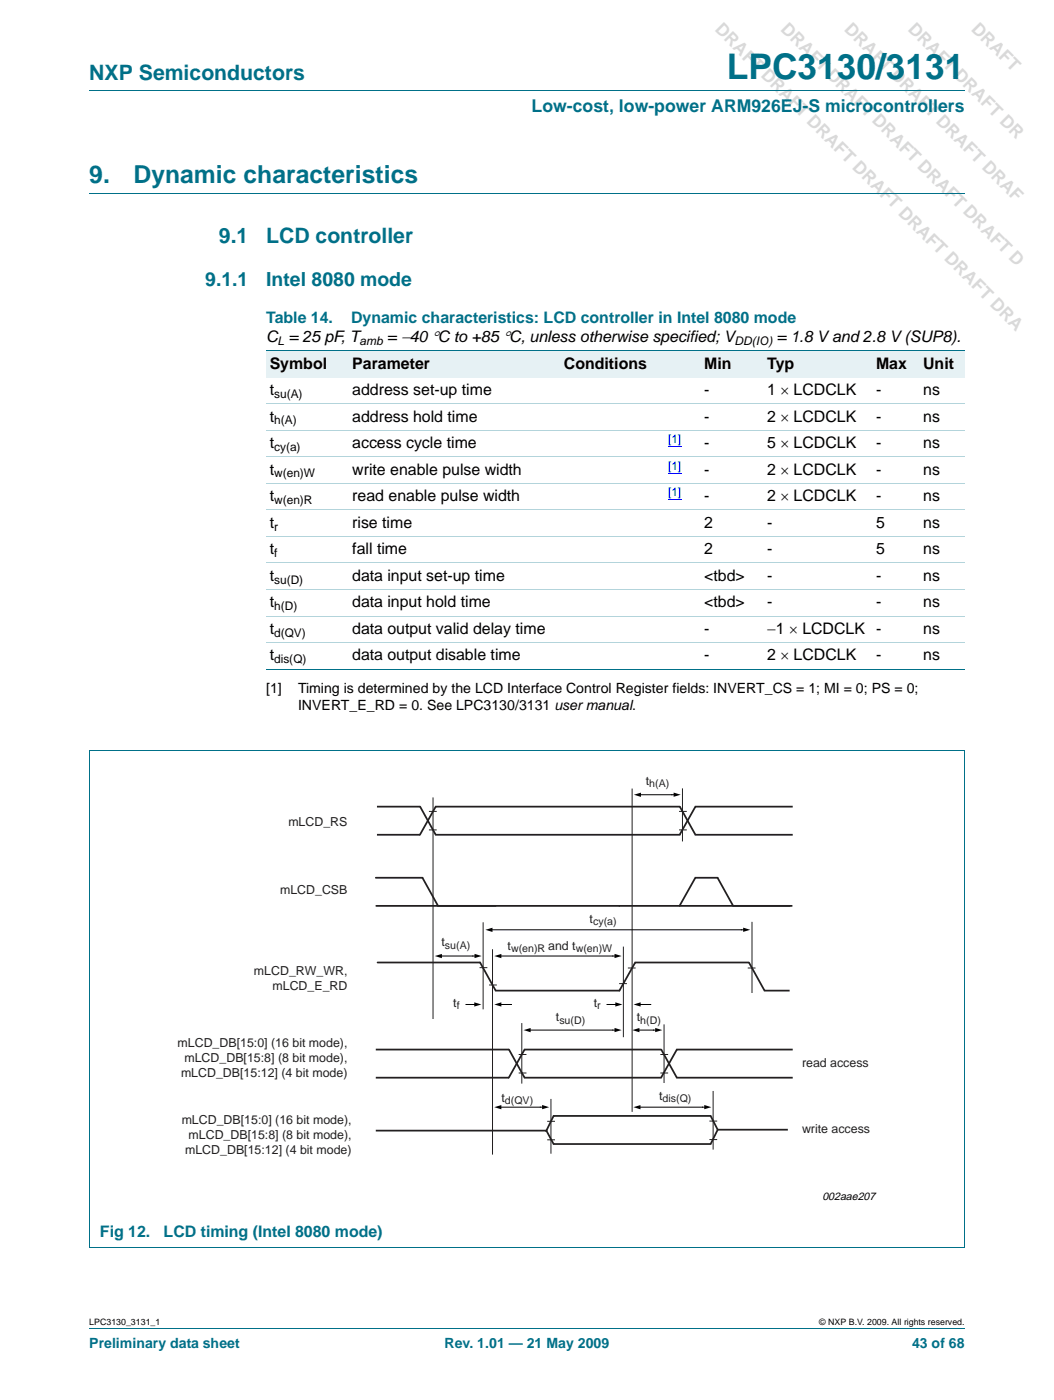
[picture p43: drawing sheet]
<svg xmlns="http://www.w3.org/2000/svg" width="210mm" height="279mm" viewBox="0 0 210 279" stroke-linecap="round" stroke-linejoin="round" font-family="sans-serif">
<defs><g id="words">
<text font-size="7" fill="#007088" x="145" y="15.8">LPC3130/3131</text>
<g font-size="4.9" fill="#007088">
<text x="17.8" y="36.6">9.</text>
<text x="26.6" y="36.6">Dynamic characteristics</text>
</g>
<g font-size="4.2" fill="#007088">
<text x="17.8" y="16">NXP Semiconductors</text>
<text x="43.7" y="48.5">9.1</text>
<text x="53.1" y="48.5">LCD controller</text>
</g>
<g font-size="3.9" fill="#007088">
<text x="41" y="57.1">9.1.1</text>
<text x="53.1" y="57.1">Intel 8080 mode</text>
</g>
<g font-size="3.5" fill="#d9d9d9">
<text x="142.5" y="6.1" transform="rotate(45 142.5 6.1)">DRAFT DRAFT DRAFT DRAFT DRAFT DRAFT DRA</text>
<text x="155.6" y="6.1" transform="rotate(45 155.6 6.1)">DRAFT DRAFT DRAFT DRAFT DRAFT D</text>
<text x="168.3" y="6.1" transform="rotate(45 168.3 6.1)">DRAFT DRAFT DRAFT DRAF</text>
<text x="180.9" y="6.1" transform="rotate(45 180.9 6.1)">DRAFT DRAFT DR</text>
</g>
<text font-size="3.5" fill="#007088" x="106" y="22.3">Low-cost, low-power ARM926EJ-S microcontrollers</text>
<g font-size="3.2" fill="#007088">
<text x="53.1" y="64.4">Table 14.</text>
<text x="70" y="64.4">Dynamic characteristics: LCD controller in Intel 8080 mode</text>
<text x="19.9" y="246.8">Fig 12.</text>
<text x="32.6" y="246.8">LCD timing (Intel 8080 mode)</text>
</g>
<g font-size="3.2">
<text x="53.1" y="68.3">C = 25 pF, T</text>
<text x="77.2" y="68.3">= −40 °C to +85 °C, unless otherwise specified; V</text>
<text x="155" y="68.3">= 1.8 V and 2.8 V (SUP8).</text>
<text x="53.8" y="73.6">Symbol</text>
<text x="70.3" y="73.6">Parameter</text>
<text x="112.5" y="73.6">Conditions</text>
<text x="140.5" y="73.6">Min</text>
<text x="153" y="73.6">Typ</text>
<text x="174.8" y="73.6">Max</text>
<text x="184.2" y="73.6">Unit</text>
<text x="53.8" y="78.8">t</text>
<text x="70.3" y="78.8">address set-up time</text>
<text x="140.5" y="78.8">-</text>
<text x="153.1" y="78.8">1 × LCDCLK</text>
<text x="174.8" y="78.8">-</text>
<text x="184.2" y="78.8">ns</text>
<text x="53.8" y="84.1">t</text>
<text x="53.8" y="89.4">t</text>
<text x="70.3" y="84.1">address hold time</text>
<text x="70.3" y="89.4">access cycle time</text>
<text x="140.5" y="89.4">-</text>
<text x="140.5" y="84.1">-</text>
<text x="153.1" y="89.4">5 × LCDCLK</text>
<text x="153.1" y="84.1">2 × LCDCLK</text>
<text x="174.8" y="84.1">-</text>
<text x="174.8" y="89.4">-</text>
<text x="184.2" y="84.1">ns</text>
<text x="184.2" y="89.4">ns</text>
<text x="53.8" y="94.7">t</text>
<text x="70.3" y="94.7">write enable pulse width</text>
<text x="140.5" y="94.7">-</text>
<text x="153.1" y="94.7">2 × LCDCLK</text>
<text x="174.8" y="94.7">-</text>
<text x="184.2" y="94.7">ns</text>
<text x="53.8" y="100">t</text>
<text x="70.3" y="100">read enable pulse width</text>
<text x="140.5" y="100">-</text>
<text x="153.1" y="100">2 × LCDCLK</text>
<text x="174.8" y="100">-</text>
<text x="184.2" y="100">ns</text>
<text x="53.8" y="105.3">t</text>
<text x="70.3" y="105.3">rise time</text>
<text x="140.5" y="105.3">2</text>
<text x="153.1" y="105.3">-</text>
<text x="174.8" y="105.3">5</text>
<text x="184.2" y="105.3">ns</text>
<text x="53.8" y="110.6">t</text>
<text x="70.3" y="110.6">fall time</text>
<text x="140.5" y="110.6">2</text>
<text x="153.1" y="110.6">-</text>
<text x="174.8" y="110.6">5</text>
<text x="184.2" y="110.6">ns</text>
<text x="53.8" y="115.9">t</text>
<text x="70.3" y="115.9">data input set-up time</text>
<text x="140.5" y="115.9">&lt;tbd&gt;</text>
<text x="153.1" y="115.9">-</text>
<text x="174.8" y="115.9">-</text>
<text x="184.2" y="115.9">ns</text>
<text x="53.8" y="121.2">t</text>
<text x="70.3" y="121.2">data input hold time</text>
<text x="140.5" y="121.2">&lt;tbd&gt;</text>
<text x="153.1" y="121.2">-</text>
<text x="174.8" y="121.2">-</text>
<text x="184.2" y="121.2">ns</text>
<text x="53.8" y="131.8">t</text>
<text x="53.8" y="126.5">t</text>
<text x="70.3" y="126.5">data output valid delay time</text>
<text x="70.3" y="131.8">data output disable time</text>
<text x="140.5" y="126.5">-</text>
<text x="140.5" y="131.8">-</text>
<text x="153.1" y="126.5">−1 × LCDCLK -</text>
<text x="153.1" y="131.8">2 × LCDCLK</text>
<text x="174.8" y="131.8">-</text>
<text x="184.2" y="126.5">ns</text>
<text x="184.2" y="131.8">ns</text>
</g>
<g font-size="2.8">
<text x="53.1" y="138.2">[1]</text>
<text x="59.4" y="138.2">Timing is determined by the LCD Interface Control Register fields: INVERT_CS = 1; MI = 0; PS = 0;</text>
<text x="59.5" y="141.8">INVERT_E_RD = 0. See LPC3130/3131 user manual.</text>
</g>
<g font-size="2.8" fill="#007088">
<text x="17.8" y="269.1">Preliminary data sheet</text>
<text x="88.7" y="269.1">Rev. 1.01 — 21 May 2009</text>
<text x="181.9" y="269.1">43 of 68</text>
</g>
<g font-size="2.5" fill="#231f20">
<text x="128.8" y="156.6">t</text>
<text x="57.5" y="164.9">mLCD_RS</text>
<text x="55.9" y="178.4">mLCD_CSB</text>
<text x="117.6" y="184.1">t</text>
<text x="88.1" y="188.8">t</text>
<text x="101.3" y="189.5">t</text>
<text x="109.4" y="189.5">and t</text>
<text x="50.7" y="194.5">mLCD_RW_WR,</text>
<text x="54.4" y="197.5">mLCD_E_RD</text>
<text x="90.4" y="200.9">t</text>
<text x="110.9" y="203.8">t</text>
<text x="118.4" y="200.9">t</text>
<text x="127" y="203.8">t</text>
<text x="35.4" y="209">mLCD_DB[15:0] (16 bit mode),</text>
<text x="36.1" y="215">mLCD_DB[15:12] (4 bit mode)</text>
<text x="36.8" y="212">mLCD_DB[15:8] (8 bit mode),</text>
<text x="160" y="213">read access</text>
<text x="100" y="219.9">t</text>
<text x="131.5" y="219.5">t</text>
<text x="36.2" y="224.3">mLCD_DB[15:0] (16 bit mode),</text>
<text x="37.6" y="227.2">mLCD_DB[15:8] (8 bit mode),</text>
<text x="160" y="226">write access</text>
<text x="36.9" y="230.2">mLCD_DB[15:12] (4 bit mode)</text>
</g>
<g font-size="2.4">
<text x="55.4" y="68.8">L</text>
<text x="71.7" y="68.8">amb</text>
<text x="146.5" y="68.8">DD(IO)</text>
<text x="54.7" y="79.4">su(A)</text>
<text x="54.7" y="84.7">h(A)</text>
<text x="54.7" y="90">cy(a)</text>
<text x="54.7" y="95.3">w(en)W</text>
<text x="54.7" y="100.6">w(en)R</text>
<text x="54.7" y="105.9">r</text>
<text x="54.7" y="111.2">f</text>
<text x="54.7" y="116.5">su(D)</text>
<text x="54.7" y="121.8">h(D)</text>
<text x="54.7" y="127">d(QV)</text>
<text x="54.7" y="132.3">dis(Q)</text>
</g>
<g font-size="2.4" fill="#00f">
<text x="133.3" y="88.5">[1]</text>
<text x="133.3" y="93.8">[1]</text>
<text x="133.3" y="99.1">[1]</text>
</g>
<text font-size="2.2" x="164" y="239.4">002aae207</text>
<g font-size="2.1" fill="#231f20">
<text x="129.5" y="157.1">h(A)</text>
<text x="118.3" y="184.6">cy(a)</text>
<text x="88.8" y="189.3">su(A)</text>
<text x="101.9" y="190">w(en)R</text>
<text x="114.8" y="190">w(en)W</text>
<text x="91.1" y="201.4">f</text>
<text x="119.1" y="201.4">r</text>
<text x="111.6" y="204.3">su(D)</text>
<text x="127.7" y="204.3">h(D)</text>
<text x="100.7" y="220.4">d(QV)</text>
<text x="132.2" y="220">dis(Q)</text>
</g>
<g font-size="1.8">
<text x="17.8" y="264.5">LPC3130_3131_1</text>
<text x="163.4" y="264.5">© NXP B.V. 2009. All rights reserved.</text>
</g>
</g></defs>
<path d="M17.8 18.2h174.6M17.8 38.6h174.6M17.8 265.1h174.6" fill="none" stroke="#007088" stroke-width=".2"/>
<g fill="#e6f1f4">
<path d="M53.1 70h16.5v5.3h-16.5z"/>
<path d="M69.6 70h42.2v5.3h-42.2z"/>
<path d="M111.8 70h20.8v5.3h-20.8z"/>
<path d="M132.6 70h7.2v5.3h-7.2z"/>
<path d="M139.8 70h12.5v5.3h-12.5z"/>
<path d="M152.3 70h21.8v5.3h-21.8z"/>
<path d="M174.1 70h9.3v5.3h-9.3z"/>
<path d="M183.4 70h9v5.3h-9z"/>
</g>
<path d="M133.3 89.2h2.6M133.3 94.5h2.6M133.3 99.8h2.6" fill="none" stroke="#00f" stroke-width=".2"/>
<path d="M53.1 70h139.3M53.1 133.5h139.3M17.8 149.8h174.7M17.8 149.8v99M192.4 149.8v99M17.8 248.9h174.7" fill="none" stroke="#007088" stroke-width=".2"/>
<path d="M53.1 80.6h139.3M53.1 85.9h139.3M53.1 91.2h139.3M53.1 96.5h139.3M53.1 101.8h139.3M53.1 107.1h139.3M53.1 112.4h139.3M53.1 117.6h139.3M53.1 122.9h139.3M53.1 128.2h139.3" fill="none" stroke="#b3d4db" stroke-width=".2"/>
<g fill="none" stroke="#231f20" stroke-width=".2">
<path d="M86.4 159.1v44.3M126.1 157.4v64.5M136.1 157.3v10.6M85.6 161.9h1.5M85.6 165.6h1.5M135.5 161.9h1.5M135.5 165.6h1.5M95.7 193.1h1.5M96.4 184.1v17.3M97.6 196.6h1.5M98.2 189.4v41M123.5 196.3h1.6"/>
<path d="M124.4 188.9v18.1M125.2 193.2h1.6M149.2 193.2h1.5M150 184v14.2M103.5 210.4h1.5M103.5 214.1h1.5M104.1 204.2v12.1M109.9 219.3v10.9M131.7 210.4h1.6M131.7 214.1h1.6M132.5 204.4v11.7M142.3 217.7v11.7"/>
<path d="M109.2 223.8h1.5M109.2 227.5h1.5M141.5 223.7h1.6M141.5 227.4h1.6"/>
</g>
<path d="M127.6 158.6h7.1M87.9 190.8h7M98 185.6h50.5M99.7 190.8h23.2M93 200.5h1.9M99.7 200.5h2.3M105.6 205.6h17.3M121.1 200.5h1.9M127.3 205.6h3.7M127.5 200.5h2.3M99.7 221h8.7M127.5 221h13.3" fill="none" stroke="#000" stroke-width=".2"/>
<g fill="#000">
<path d="M126.4 158.6l1.5-.4v.8zM134.4 158.2l1.4 .4-1.4 .4zM86.7 190.8l1.4-.4v.8zM94.7 190.4l1.4 .4-1.4 .4zM96.8 185.6l1.4-.5v.9zM98.6 190.8l1.4-.4v.8zM122.6 190.4l1.4 .4-1.4 .4zM148.2 185.1l1.5 .5-1.5 .4zM94.6 200l1.4 .5-1.4 .4zM98.6 200.5l1.4-.5v.9zM104.4 205.6l1.5-.4v.8zM122.6 205.1l1.4 .5-1.4 .4z"/>
<path d="M122.7 200l1.5 .5-1.5 .4zM126.1 205.6l1.5-.4v.8zM126.4 200.5l1.4-.5v.9zM130.7 205.1l1.4 .5-1.4 .4zM98.6 221l1.4-.5v.9zM108.1 220.5l1.5 .5-1.5 .4zM126.4 221l1.4-.5v.9zM140.5 220.5l1.4 .5-1.4 .4z"/>
</g>
<g fill="none" stroke="#231f20" stroke-width=".35">
<path d="M75 175.2h9.3l3.1 5.6h70.6M75.2 161h8.6l3.1 5.6h48.7l3.1-5.6h19.4M158.1 166.6h-19.4l-3.1-5.6h-48.7l-3.1 5.6h-8.6M75.1 180.8h23.8M75.3 192.1h20.5l3.1 5.6h24.7l3.1-5.6h22.7l3.1 5.6h5M135.6 180.8l3.1-5.6h4.4l3.1 5.6h11.3M75 215.1h26.5M75 209.5h26.5l3.1 5.6h27.3M101.5 215.1l3.1-5.6h27.3l3.1 5.6h23.1M158.1 209.5h-23.1l-3.1 5.6M75 225.6h34M110.4 222.7h31.4l1.4 2.8-1.4 2.8h-31.4l-1.4-2.7z"/>
<path d="M143.2 225.5h14"/>
</g>
<use href="#words"/>
</svg>
